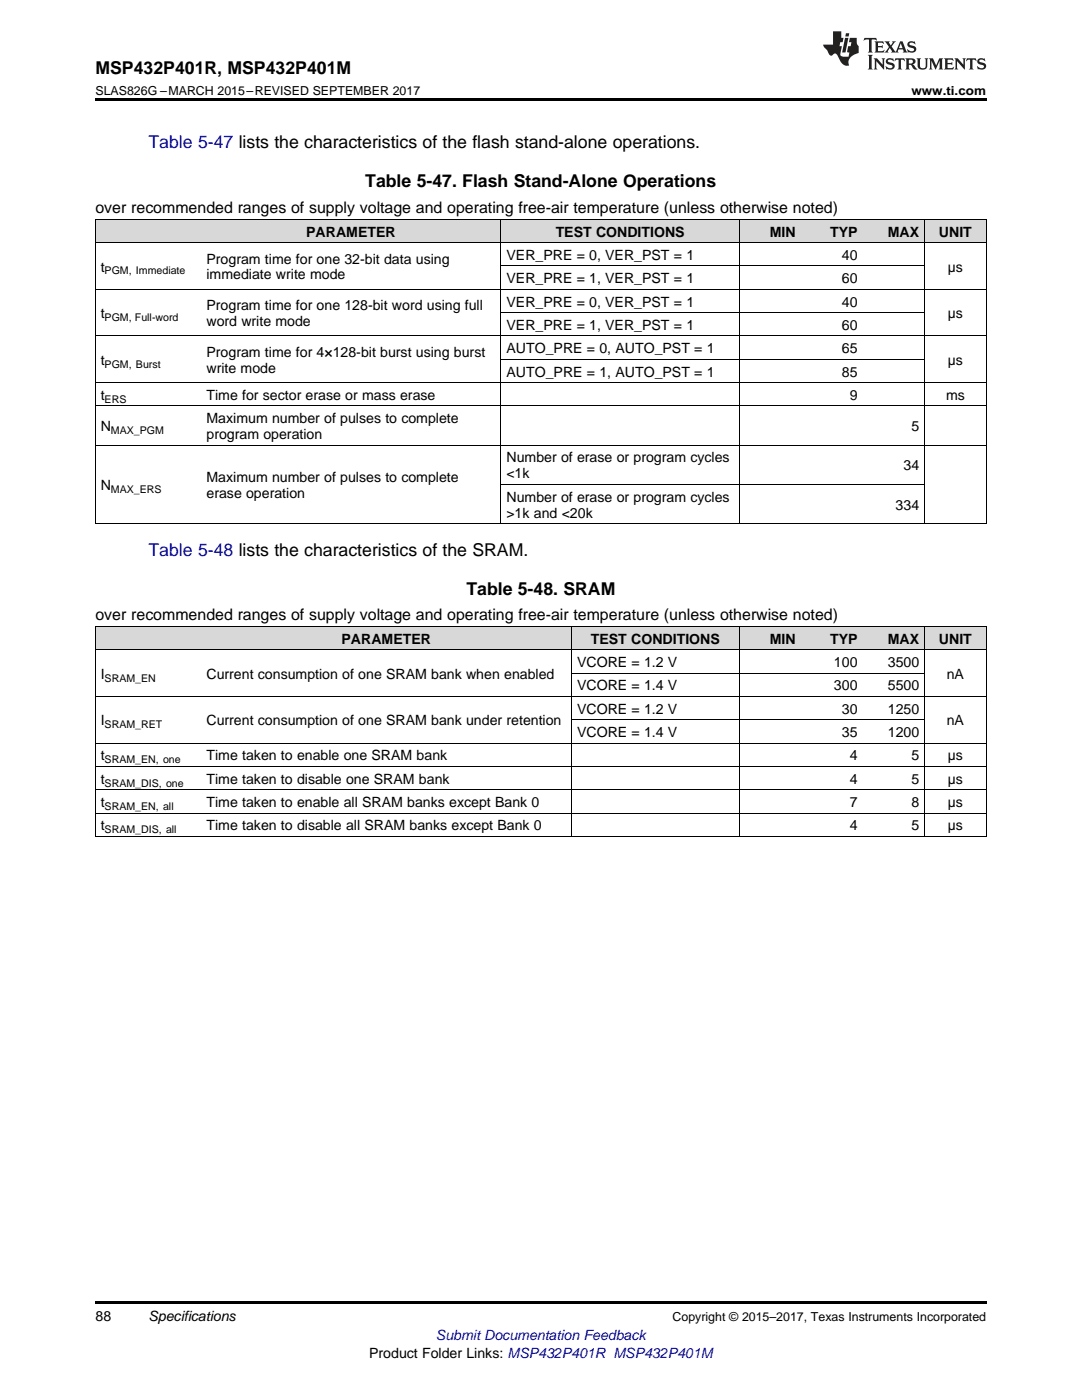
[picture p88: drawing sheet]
<svg xmlns="http://www.w3.org/2000/svg" width="216mm" height="279mm" viewBox="0 0 216 279" stroke-linecap="round" stroke-linejoin="round" font-family="sans-serif">
<defs><g id="words">
<g font-size="3.5">
<text x="19" y="14.8">MSP432P401R, MSP432P401M</text>
<text x="72.9" y="37.4">Table 5-47. Flash Stand-Alone Operations</text>
<text x="93.1" y="118.7">Table 5-48. SRAM</text>
</g>
<g font-size="3.5" fill="#00f">
<text x="29.6" y="29.6">Table 5-47 lists the characteristics of the flash stand-alone operations.</text>
<text x="29.6" y="110.9">Table 5-48 lists the characteristics of the SRAM.</text>
</g>
<g font-size="3.2">
<text x="19" y="42.5">over recommended ranges of supply voltage and operating free-air temperature (unless otherwise noted)</text>
<text x="19" y="123.8">over recommended ranges of supply voltage and operating free-air temperature (unless otherwise noted)</text>
</g>
<g font-size="2.8">
<text x="61.1" y="47.2">PARAMETER</text>
<text x="110.9" y="47.2">TEST CONDITIONS</text>
<text x="153.6" y="47.2">MIN</text>
<text x="165.6" y="47.2">TYP</text>
<text x="177.2" y="47.2">MAX</text>
<text x="187.4" y="47.2">UNIT</text>
<text x="41.2" y="52.6">Program time for one 32-bit data using</text>
<text x="101.1" y="51.9">VER_PRE = 0, VER_PST = 1</text>
<text x="168" y="51.9">40</text>
<text x="20.1" y="54.2">t</text>
<text x="41.2" y="55.8">immediate write mode</text>
<text x="101.1" y="56.5">VER_PRE = 1, VER_PST = 1</text>
<text x="168" y="56.5">60</text>
<text x="189.1" y="54.2">µs</text>
<text x="20.1" y="63.5">t</text>
<text x="41.2" y="61.9">Program time for one 128-bit word using full</text>
<text x="41.2" y="65.1">word write mode</text>
<text x="101.1" y="61.2">VER_PRE = 0, VER_PST = 1</text>
<text x="101.1" y="65.8">VER_PRE = 1, VER_PST = 1</text>
<text x="168" y="61.2">40</text>
<text x="168" y="65.8">60</text>
<text x="189.1" y="63.5">µs</text>
<text x="41.2" y="71.2">Program time for 4×128-bit burst using burst</text>
<text x="101.1" y="70.5">AUTO_PRE = 0, AUTO_PST = 1</text>
<text x="168" y="70.5">65</text>
<text x="20.1" y="72.8">t</text>
<text x="41.2" y="74.4">write mode</text>
<text x="101.1" y="75.1">AUTO_PRE = 1, AUTO_PST = 1</text>
<text x="168" y="75.1">85</text>
<text x="189.1" y="72.8">µs</text>
<text x="20.1" y="79.8">t</text>
<text x="41.2" y="79.8">Time for sector erase or mass erase</text>
<text x="169.5" y="79.8">9</text>
<text x="188.8" y="79.8">ms</text>
<text x="20.1" y="86">N</text>
<text x="41.2" y="84.5">Maximum number of pulses to complete</text>
<text x="41.2" y="87.6">program operation</text>
<text x="181.9" y="86">5</text>
<text x="101.1" y="92.3">Number of erase or program cycles</text>
<text x="101.1" y="95.5">&lt;1k</text>
<text x="180.3" y="93.9">34</text>
<text x="20.1" y="97.8">N</text>
<text x="41.2" y="96.2">Maximum number of pulses to complete</text>
<text x="41.2" y="99.4">erase operation</text>
<text x="101.1" y="100.1">Number of erase or program cycles</text>
<text x="178.7" y="101.7">334</text>
<text x="101.1" y="103.3">&gt;1k and &lt;20k</text>
<text x="68.2" y="128.5">PARAMETER</text>
<text x="117.9" y="128.5">TEST CONDITIONS</text>
<text x="153.6" y="128.5">MIN</text>
<text x="165.6" y="128.5">TYP</text>
<text x="177.2" y="128.5">MAX</text>
<text x="187.4" y="128.5">UNIT</text>
<text x="20.1" y="135.5">I</text>
<text x="41.2" y="135.5">Current consumption of one SRAM bank when enabled</text>
<text x="115.1" y="133.1">VCORE = 1.2 V</text>
<text x="115.1" y="137.8">VCORE = 1.4 V</text>
<text x="166.4" y="133.1">100</text>
<text x="166.4" y="137.8">300</text>
<text x="177.2" y="133.1">3500</text>
<text x="177.2" y="137.8">5500</text>
<text x="188.9" y="135.5">nA</text>
<text x="115.1" y="142.5">VCORE = 1.2 V</text>
<text x="168" y="142.5">30</text>
<text x="177.2" y="142.5">1250</text>
<text x="20.1" y="144.8">I</text>
<text x="41.2" y="144.8">Current consumption of one SRAM bank under retention</text>
<text x="115.1" y="147.1">VCORE = 1.4 V</text>
<text x="168" y="147.1">35</text>
<text x="177.2" y="147.1">1200</text>
<text x="188.9" y="144.8">nA</text>
<text x="20.1" y="151.8">t</text>
<text x="41.2" y="151.8">Time taken to enable one SRAM bank</text>
<text x="169.5" y="151.8">4</text>
<text x="181.9" y="151.8">5</text>
<text x="189.1" y="151.8">µs</text>
<text x="20.1" y="156.4">t</text>
<text x="20.1" y="161.1">t</text>
<text x="41.2" y="156.4">Time taken to disable one SRAM bank</text>
<text x="41.2" y="161.1">Time taken to enable all SRAM banks except Bank 0</text>
<text x="169.5" y="156.4">4</text>
<text x="169.5" y="161.1">7</text>
<text x="181.9" y="156.4">5</text>
<text x="181.9" y="161.1">8</text>
<text x="189.1" y="156.4">µs</text>
<text x="189.1" y="161.1">µs</text>
<text x="20.1" y="165.7">t</text>
<text x="41.2" y="165.7">Time taken to disable all SRAM banks except Bank 0</text>
<text x="169.5" y="165.7">4</text>
<text x="181.9" y="165.7">5</text>
<text x="189.1" y="165.7">µs</text>
<text x="19" y="263.6">88</text>
<text x="29.6" y="263.6">Specifications</text>
<text x="73.7" y="270.9">Product Folder Links: MSP432P401R MSP432P401M</text>
</g>
<text font-size="2.8" fill="#00f" x="87" y="267.4">Submit Documentation Feedback</text>
<g font-size="2.5">
<text x="19" y="19">SLAS826G –MARCH 2015–REVISED SEPTEMBER 2017</text>
<text x="181.9" y="19">www.ti.com</text>
<text x="134.2" y="263.6">Copyright © 2015–2017, Texas Instruments Incorporated</text>
</g>
<g font-size="2.1">
<text x="20.9" y="54.8">PGM, Immediate</text>
<text x="20.9" y="64.1">PGM, Full-word</text>
<text x="20.9" y="73.4">PGM, Burst</text>
<text x="20.9" y="80.4">ERS</text>
<text x="22.1" y="86.6">MAX_PGM</text>
<text x="22.1" y="98.4">MAX_ERS</text>
<text x="20.9" y="136">SRAM_EN</text>
<text x="20.9" y="145.3">SRAM_RET</text>
<text x="20.9" y="152.3">SRAM_EN, one</text>
<text x="20.9" y="157">SRAM_DIS, one</text>
<text x="20.9" y="161.6">SRAM_EN, all</text>
<text x="20.9" y="166.3">SRAM_DIS, all</text>
</g>
</g></defs>
<g fill="#d8d8d8">
<path d="M19 125.1h21.1v4.7h-21.1z"/>
<path d="M40.1 125.1h74v4.7h-74z"/>
<path d="M114.1 125.1h33.4v4.7h-33.4z"/>
<path d="M147.5 125.1h12.4v4.7h-12.4z"/>
<path d="M159.9 125.1h12.3v4.7h-12.3z"/>
<path d="M172.2 125.1h12.3v4.7h-12.3z"/>
<path d="M184.5 125.1h12.3v4.7h-12.3z"/>
<path d="M19 43.8h21.1v4.7h-21.1z"/>
<path d="M40.1 43.8h59.9v4.7h-59.9z"/>
<path d="M100 43.8h47.5v4.7h-47.5z"/>
<path d="M147.5 43.8h12.4v4.7h-12.4z"/>
<path d="M159.9 43.8h12.3v4.7h-12.3z"/>
<path d="M172.2 43.8h12.3v4.7h-12.3z"/>
<path d="M184.5 43.8h12.3v4.7h-12.3z"/>
</g>
<path d="M19 19.5h177.8v.5h-177.8zM19 259.7h177.8v.5h-177.8z" fill="#000"/>
<g fill="none" stroke="#000" stroke-width=".2">
<path d="M19 57.7h177.8M19 48.4h177.8M19 43.8h177.8M19.1 43.8v60.8M100 43.8v60.8M100 53.1h84.5M147.5 43.8v60.8M184.4 43.8v60.8M196.8 43.8v60.8M19 76.4h177.8M19 67h177.8M100 71.7h84.5"/>
<path d="M100 62.4h84.5M19 88.8h177.8M19 81h177.8M100 96.7h84.5M19 104.5h177.8M19 139h177.8M19 129.7h177.8M19 125h177.8M19.1 125.1v41.9M114 125.1v41.9M114.1 134.4h70.4M147.5 125.1v41.9"/>
<path d="M184.4 125.1v41.9M196.8 125.1v41.9M19 157.6h177.8M19 153h177.8M19 148.3h177.8M114.1 143.7h70.4M19 167h177.8M19 162.3h177.8"/>
</g>
<g fill="#231f20">
<path d="M172.5 7.6l-.1 .5 .4-.2h.6v.1v2.1l-.2 .4h.9l-.2-.4v-2.1l.1-.1h.5l.5 .2-.2-.5zM174.5 8.3l.2 .3v1.5l-.2 .4h1.8l.2-.6a1.04 1.04 0 0 1-1.3 .2v-.7h.6l.3 .2v-.6l-.3 .2h-.6v-.6l.8-.1 .4 .3-.2-.5zM176.5 8.3l.9 1.1-.9 1.1h.8l-.2-.2 .4-.7 .5 .7-.2 .2h1.5l-.2-.2 .2-.4h.9l.1 .4-.2 .2h1l-.3-.3-.7-1.9h-.5l-.9 2-.8-1 .9-1h-.8l.1 .3-.4 .5-.3-.6 .1-.2zM179.7 8.6l.4 1h-.7zM181.3 8.4a.63 .63 0 0 0-.2 .7 .63 .63 0 0 0 .6 .4l.6 .2 .1 .2a.75 .75 0 0 1-.7 .4 .75 .75 0 0 1-.6-.5l.1 .7 .1-.1a1.11 1.11 0 0 0 1.5-.6 1.13 1.13 0 0 0-1.2-.8l-.1-.4a1.04 1.04 0 0 1 1.2 .2l-.2-.5-.2 .1-.4-.2zM173.2 10.9l.2 .4v2.2l-.2 .4h1l-.3-.4v-2.2l.3-.4zM174.3 11.6l.3 .4v1.5l-.3 .4h.8l-.2-.4v-1.3l1.5 1.7v-1.9l.2-.4h-.7l.2 .4v.9l-1.1-1.3zM177 11.8a.62 .62 0 0 0-.2 .7 .62 .62 0 0 0 .6 .4l.6 .1 .1 .3a.76 .76 0 0 1-.7 .3 .76 .76 0 0 1-.7-.4l.2 .7 .1-.1a1.11 1.11 0 0 0 1.5-.6 1.13 1.13 0 0 0-1.2-.8l-.1-.4a1.04 1.04 0 0 1 1.2 .2l-.2-.6-.2 .1-.5-.1zM178.7 11.6l-.2 .6a.61 .61 0 0 1 .8-.3v1.6l-.2 .4h.9l-.2-.4v-1.6a.63 .63 0 0 1 .7 .3l-.1-.6zM180.6 11.6l.3 .4v1.5l-.3 .4h1l-.2-.2-.1-.8 .6 .2a.76 .76 0 0 0 1.2 .7l-1-1a.58 .58 0 0 0 .6-.5 .58 .58 0 0 0-.5-.6zM181.4 11.9h.1a.45 .45 0 0 1 .5 .1 .45 .45 0 0 1 .1 .5l-.8 .2zM182.9 11.6l.2 .2a2.17 2.17 0 0 0 .3 1.9 .99 .99 0 0 0 1.6-.6v-1.1l.2-.4h-.7l.2 .2a1.92 1.92 0 0 1-.2 1.8 .6 .6 0 0 1-.9-.5v-1.1l.2-.4zM185.4 11.6l.2 .4v1.5l-.2 .4h.7l-.2-.4v-1.4l.8 1.8 .8-1.8v1.4l-.2 .4h.9l-.2-.4v-1.5l.2-.4h-.8l-.6 1.5-.6-1.5zM188.4 11.6l.2 .4v1.5l-.2 .4h1.8l.1-.6a1.04 1.04 0 0 1-1.2 .1v-.6h.5l.4 .2v-.6l-.4 .2h-.5v-.7h.8l.3 .3-.1-.6zM190.5 11.6l.2 .4v1.5l-.2 .4h.7l-.2-.4v-1.3l1.5 1.7v-1.9l.2-.4h-.7l.2 .4v.9l-1.1-1.3zM192.9 11.6l-.1 .6a.61 .61 0 0 1 .7-.3l.1 1.6-.3 .4h1l-.3-.4 .1-1.6a.63 .63 0 0 1 .7 .3l-.1-.6zM195.2 11.8a.62 .62 0 0 0-.2 .7 .62 .62 0 0 0 .6 .4l.6 .1 .1 .3a.76 .76 0 0 1-.7 .3 .76 .76 0 0 1-.6-.4l.1 .7 .1-.1a1.11 1.11 0 0 0 1.6-.6 1.13 1.13 0 0 0-1.3-.8l-.1-.4a1.04 1.04 0 0 1 1.2 .2l-.1-.6-.2 .1-.5-.1z"/>
<path d="M166.2 6.3v2.6h-1.9v.4l.8 .9a.91 .91 0 0 0 1 .8 .56 .56 0 0 1 .5-.3 .56 .56 0 0 1 .5 .3l.4 .8a1.53 1.53 0 0 0 1.9 1.2 1.54 1.54 0 0 1 1-2.1l.9-.3v-1.4a1.52 1.52 0 0 1-.4-1.6h-1.3l-.2 .8h.5l-.2 .8h-.5l-.1 1v.2l.4 .1-.2 .8a1.93 1.93 0 0 1-1.6-.3l.3-1.8h-.5l.2-.8h.4l.2-.8h-.4v-1.3zM168.6 7.6l-.6 2.9h.7l.6-2.9zM168.8 6.6l-.1 .7h.6l.2-.7z"/>
</g>
<use href="#words"/>
</svg>
